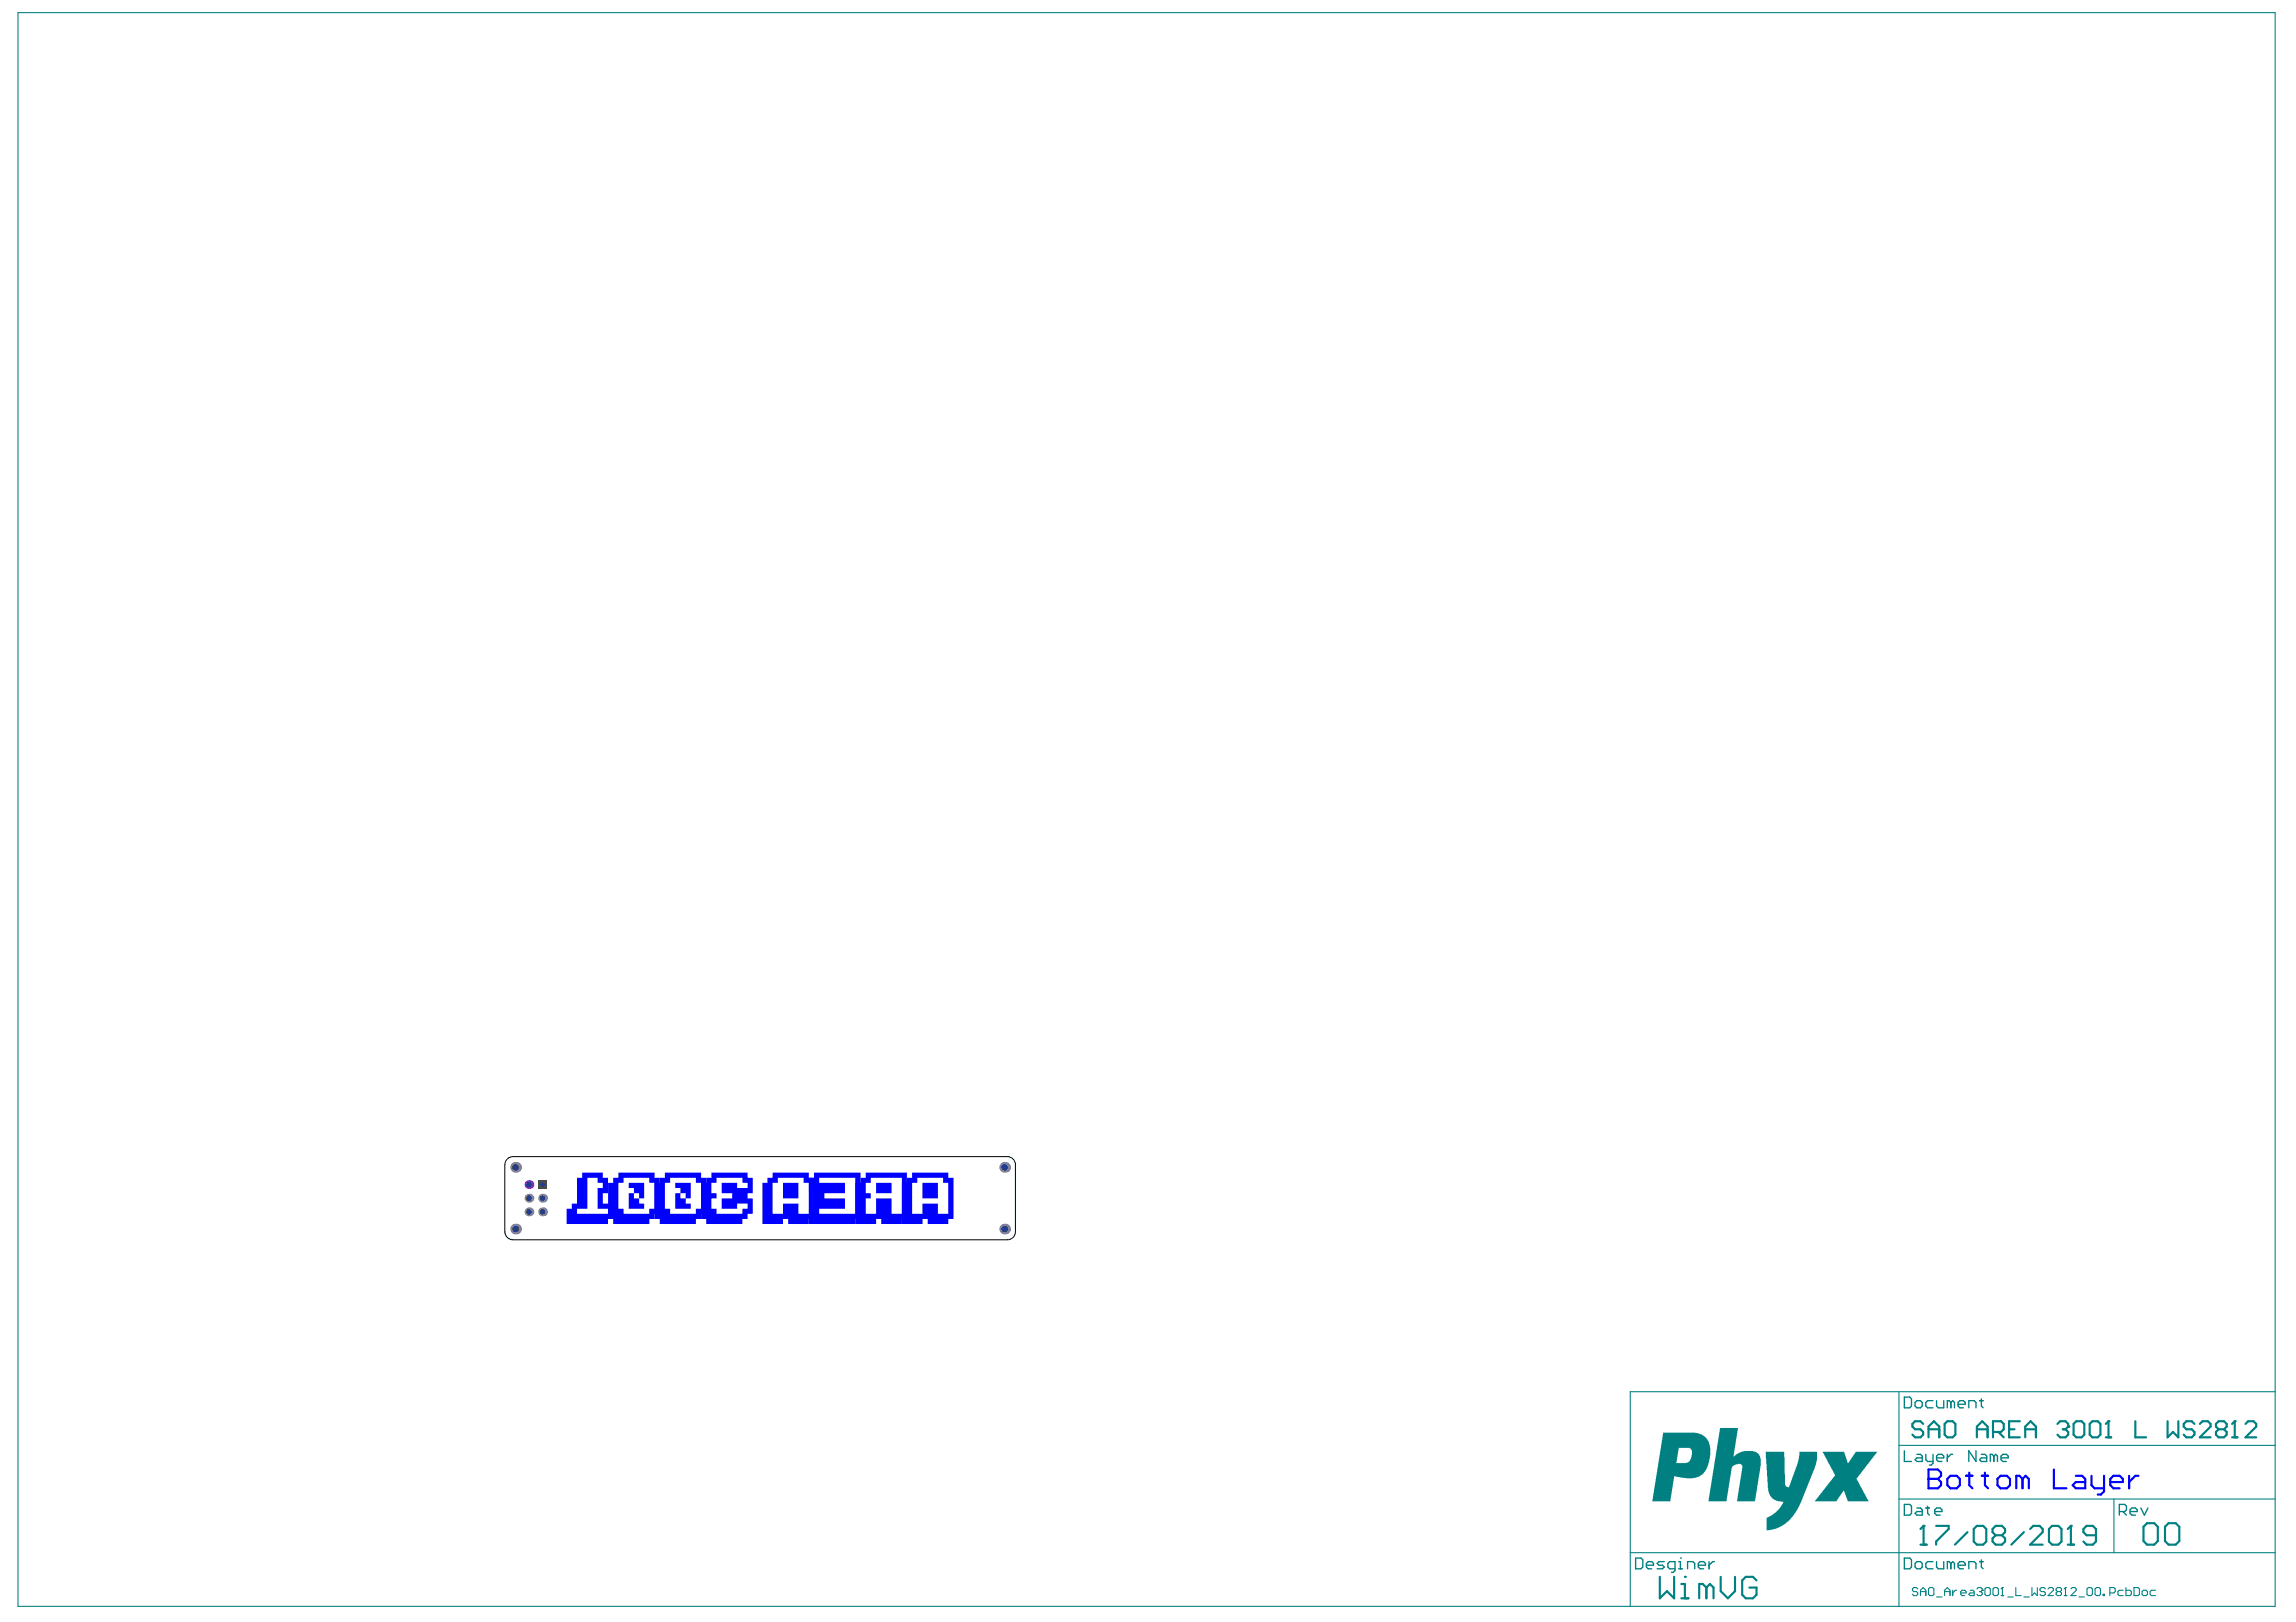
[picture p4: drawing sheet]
<svg xmlns="http://www.w3.org/2000/svg" width="297mm" height="210mm" viewBox="0 0 297 210" stroke-linecap="round" stroke-linejoin="round" font-family="sans-serif">
<g fill="#008080">
<path d="M228.4 187.9h2.4l.1 4.2 .1 .2 .3 .2 .2-.1 1.1-3.1 .2-.9v-.5h2.3v1l-.4 1.3-1.9 4.6-.7 1.3-1.1 1.1-.9 .5-.8 .3-.7 .1v-1.2a.45 .45 0 0 1 .4-.6l.7-.5 .5-.6 .5-.9h-.6l-.6-.2-.4-.4-.2-.4-.2-.7z"/>
<path d="M235.8 187.9h2.8l.4 1.4 .2-.1 .9-1.3h2.8l-2.6 3.3a.38 .38 0 0 0 .1 .5l1.3 2.6h-2.6l-.5-1.4h-.1l-.9 1.4h-2.8l2.2-2.8 .1-.3a.34 .34 0 0 0 .1-.5z"/>
<path d="M222.5 184.8h2.4l-.6 3.7 .7-.5 .7-.2h1.3l.4 .2 .3 .4 .1 .4v.9l-.8 4.6h-2.3l.7-4.2a.58 .58 0 0 0-.1-.6h-.7l-.3 .2a.59 .59 0 0 0-.3 .6l-.7 4h-2.3z"/>
<path d="M215.2 185.4h4.1l.9 .3 .6 .5 .4 .7 .1 .4-.1 1.4-.2 .8-.3 .7-.3 .5-.5 .4-.9 .2h-.9l-1.5-.2-.5 3.2h-2.4zM217.2 187.4l-.3 1.9h1.2l.3-.1 .4-.5 .1-.7a.56 .56 0 0 0-.3-.6z"/>
</g>
<g fill="none" stroke="#008080" stroke-width=".14">
<path d="M2.3 1.6h292v206.3h-292zM245.7 180.1v27.8M245.7 194h48.6M245.7 187h48.6M273.5 194v6.9M294.3 180.1h-83.4v27.8M210.9 200.9h83.4M248.1 205.6l-.2-.2h-.3l-.2 .2v.2l.2 .2h.3l.2 .1v.2l-.2 .2h-.3l-.2-.2M248.5 206h.6M248.5 206.5v-.7l.3-.4 .3 .4v.7M249.5 205.6l.2-.2h.3l.2 .2v.7l-.2 .2h-.3l-.2-.2zM250.5 206.7h.7"/>
<path d="M251.6 206h.7M251.6 206.5v-.7l.3-.4 .4 .4v.7M252.6 205.8v.7M253.1 205.8h-.1l-.4 .3M253.7 206.1h.7v-.1l-.2-.2h-.4l-.1 .2v.3l.1 .2h.4M254.9 205.8h.3l.2 .2v.5h-.5l-.2-.2 .2-.2h.5M255.8 205.6l.1-.2h.4l.1 .2v.2M256.1 206h.2M256.3 206l.1 .1v.2l-.1 .2h-.4l-.1-.2M256.4 205.8h.1M256.4 205.8l-.1 .2M256.8 205.6l.2-.2h.3l.2 .2v.7l-.2 .2h-.3l-.2-.2z"/>
<path d="M257.8 205.6l.2-.2h.4l.1 .2v.7l-.1 .2h-.4l-.2-.2zM258.9 206.5h.3M259.1 205.4h.1M259.1 205.4v1.1M259.1 205.4l-.2 .2M259.7 206.7h.7M260.8 205.4v1.1h.7M261.8 206.7h.7M262.9 205.4v1.1l.3-.4 .4 .4v-1.1M264.6 205.6l-.2-.2h-.3l-.2 .2v.2l.2 .2h.3l.2 .1v.2l-.2 .2h-.3l-.2-.2M265 205.6l.1-.2h.4l.2 .2v.2l-.7 .7h.7M266.2 206l-.2-.2v-.2l.2-.2h.3l.2 .2v.2l-.2 .2"/>
<path d="M266.2 206h.3M266.2 206l-.2 .1v.2l.2 .2h.3l.2-.2v-.2l-.2-.1M267 206.5h.4M267.2 205.4h.1M267.2 205.4v1.1M267.2 205.4l-.2 .2M267.9 205.6l.2-.2h.3l.2 .2v.2l-.7 .7h.7M269 206.7h.7M270 205.6l.2-.2h.3l.2 .2v.7l-.2 .2h-.3l-.2-.2zM271 205.6l.2-.2h.4l.1 .2v.7l-.1 .2h-.4l-.2-.2zM272.1 206.3h.2v.2h-.2zM273 206.1h.5l.1-.1v-.4l-.1-.2h-.5v1.1"/>
<path d="M274.7 205.8h-.5l-.2 .2v.3l.2 .2h.5M275 205.4v1.1h.6l.1-.2v-.3l-.1-.2h-.6M276.1 205.4h.5l.2 .2v.7l-.2 .2h-.5zM277.1 206l.2-.2h.3l.2 .2v.3l-.2 .2h-.3l-.2-.2zM278.9 205.8h-.6l-.1 .2v.3l.1 .2h.6"/>
</g>
<g fill="none" stroke="#008080" stroke-width=".17">
<path d="M246.4 194.7h.7l.2 .2v.9l-.2 .3h-.7zM246.4 180.8h.7l.2 .2v1l-.2 .2h-.7zM246.4 187.7v1.4h.9M247.8 181.5l.2-.2h.5l.2 .2v.5l-.2 .2h-.5l-.2-.2zM248 195.1h.5l.2 .3v.7h-.7l-.2-.3 .2-.2h.7M248 188.2h.5l.2 .2v.7h-.7l-.2-.2 .2-.2h.7M249.1 195.1h.5M249.1 188.2v.7l.3 .2h.7M249.4 194.9v.9l.2 .3M250.1 181.3h-.7l-.3 .2v.5l.3 .2h.7M250.1 188.2v1.2l-.3 .2h-.2M250.3 195.6h.9v-.2l-.2-.3h-.5l-.2 .3v.4l.2 .3h.5"/>
<path d="M250.5 188.7h1v-.3l-.3-.2h-.4l-.3 .2v.5l.3 .2h.4M250.5 181.3v.7l.3 .2h.7v-.9M251.9 188.2v.9M252.4 181.5l-.2-.2h-.3v.9M252.4 181.5l.2-.2 .3 .2v.7M252.4 181.5v.7M252.6 188.2h-.2l-.5 .5M253.3 181.7h.9v-.2l-.2-.2h-.4l-.3 .2v.5l.3 .2h.4M254.7 182.2v-.9h.7l.2 .2v.7M255.6 187.7v1.4l-.9-1.4v1.4M256.1 181.3h.5M256.3 188.2h.5l.2 .2v.7h-.7l-.2-.2 .2-.2h.7"/>
<path d="M256.3 181v1l.3 .2M258 188.4l-.3-.2h-.2v.9M258 188.4v.7M258 188.4l.2-.2 .2 .2v.7M258.9 188.7h.9v-.3l-.2-.2h-.5l-.2 .2v.5l.2 .2h.5M274.2 195.6h.7l.2-.2v-.5l-.2-.2h-.7v1.4M274.6 195.6l.5 .5M275.6 195.6h.9v-.2l-.2-.3h-.5l-.2 .3v.4l.2 .3h.5M277 195.1l.4 1 .5-1M211.6 201.6h.7l.2 .3v.9l-.2 .2h-.7zM213 202.6h.9v-.3l-.2-.2h-.5l-.2 .2v.5l.2 .2h.5M215.3 202.1h-.7l-.2 .2 .2 .3h.5l.2 .2-.2 .2h-.7"/>
<path d="M216.7 203h-.7l-.2-.2v-.5l.2-.2h.7v1.1l-.2 .3h-.3M217.2 203h.4M217.2 202.1h.2v.9M217.4 201.6h.1M218.3 203v-.9h.7l.3 .2v.7M219.7 202.6h.9v-.3l-.2-.2h-.5l-.2 .2v.5l.2 .2h.5M221.1 202.1v.9M221.8 202.1h-.2l-.5 .5M246.4 201.6h.7l.2 .3v.9l-.2 .2h-.7zM247.8 202.3l.2-.2h.5l.2 .2v.5l-.2 .2h-.5l-.2-.2zM250.1 202.1h-.7l-.3 .2v.5l.3 .2h.7M250.5 202.1v.7l.3 .2h.7v-.9"/>
<path d="M252.4 202.3l-.2-.2h-.3v.9M252.4 202.3v.7M252.4 202.3l.2-.2 .3 .2v.7M253.3 202.6h.9v-.3l-.2-.2h-.4l-.3 .2v.5l.3 .2h.4M254.7 203v-.9h.7l.2 .2v.7M256.1 202.1h.5M256.3 201.9v.9l.3 .2"/>
</g>
<g fill="none" stroke="#008080" stroke-width=".28">
<path d="M248.5 199.9h.8M248.8 184.3l-.3-.4h-.7l-.4 .4v.3l.4 .4h.7l.3 .3v.4l-.3 .3h-.7l-.4-.3M248.9 197.5h.1M248.9 197.5v2.4M248.9 197.5l-.4 .4M249.5 185h1.4M249.5 186v-1.4l.7-.7 .7 .7v1.4M250.5 197.5h1.6v.4l-1.6 1.6v.4M251.6 184.3l.3-.4h.7l.4 .4v1.4l-.4 .3h-.7l-.3-.3zM254.5 198.3l-1.6 1.6M255.3 197.9l.5-.4h.8l.4 .4v1.6l-.4 .4h-.8l-.5-.4zM255.8 185h1.3"/>
<path d="M255.8 186v-1.4l.6-.7 .7 .7v1.4M257.8 185.3h1.1l.3-.3v-.7l-.3-.4h-1.1v2.1M258.2 198.7l-.4 .4v.4l.4 .4h.8l.4-.4v-.4l-.4-.4M258.2 198.7l-.4-.4v-.4l.4-.4h.8l.4 .4v.4l-.4 .4M258.2 198.7h.8M258.5 185.3l.7 .7M259.9 185h.7M261.3 183.9h-1.4v2.1h1.4M261.8 198.3l-1.6 1.6M262 185h1.4M262 186v-1.4l.7-.7 .7 .7v1.4M262.6 197.9l.5-.4h.8l.4 .4v.4l-1.7 1.6h1.7"/>
<path d="M265.1 197.9l.4-.4h.8l.4 .4v1.6l-.4 .4h-.8l-.4-.4zM266.2 184.3l.3-.4h.7l.4 .4v.3M266.9 185h.3M267.2 185l.4 .3v.4l-.4 .3h-.7l-.3-.3M267.5 199.9h.8M267.6 184.6h.1M267.6 184.6l-.4 .4M267.9 197.5h.1M267.9 197.5v2.4M267.9 197.5l-.4 .4M268.3 184.3l.3-.4h.7l.4 .4v1.4l-.4 .3h-.7l-.3-.3zM270.3 184.3l.4-.4h.7l.3 .4v1.4l-.3 .3h-.7l-.4-.3z"/>
<path d="M271.2 198.7h-1.3l-.4-.4v-.4l.4-.4h.9l.4 .4v1.6l-.4 .4h-.9l-.4-.4M272.4 186h.7M272.8 183.9h.1M272.8 183.9v2.1M272.8 183.9l-.4 .4M276.3 183.9v2.1h1.3M277.3 197.6l.5-.5h.9l.5 .5v1.8l-.5 .5h-.9l-.5-.5zM280.1 197.6l.5-.5h.9l.4 .5v1.8l-.4 .5h-.9l-.5-.5zM280.4 183.9v2.1l.7-.7 .7 .7v-2.1M283.9 184.3l-.3-.4h-.7l-.4 .4v.3l.4 .4h.7l.3 .3v.4l-.3 .3h-.7l-.4-.3M284.6 184.3l.3-.4h.7l.4 .4v.3l-1.4 1.4h1.4M287 185l-.3-.4v-.3l.3-.4h.7l.4 .4v.3l-.4 .4"/>
<path d="M287 185h.7M287 185l-.3 .3v.4l.3 .3h.7l.4-.3v-.4l-.4-.3M288.8 186h.7M289.1 183.9h.1M289.1 183.9v2.1M289.1 183.9l-.3 .4M290.5 184.3l.4-.4h.6l.4 .4v.3l-1.4 1.4h1.4M214.7 204.1v2.7l1-.9 .9 .9v-2.7M217.5 206.8h.9M217.5 205h.5v1.8M218 204.1h.1M220.8 205.4l-.5-.4h-.5v1.8"/>
<path d="M220.8 205.4v1.4M220.8 205.4l.4-.4 .5 .4v1.4M222.6 204.1v1.8l.9 .9 1-.9v-1.8M227.2 204.5l-.4-.4h-.9l-.5 .4v1.9l.5 .4h.9l.4-.4v-1h-.9"/>
</g>
<g fill="#00f">
<path d="M119.3 153.1v2h2v-2zM118 153.1h.7v-.7h3.3v.7h.7v4h-1.4v-1.3h-2v1.3h-1.3zM116.7 153.1v5.3h2.6v-.7h.7v.7h2.7v-.7h.7v-5.3h-.7v-.7h-4.7v.7h-.7v.7z"/>
<path d="M113.3 153.1v1.3h2v-1.3zM112 153.1h.7v-.7h4v4.7h-1.4v-2h-2v2h-1.3v-2h.7v-.7h-.7zM110.7 153.1v5.3h2.6v-.7h.7v.7h2.7v-.7h.6v-6h-5.3v.7h-.7v.7z"/>
<path d="M106 152.4h4.7v4.7h-4.7v-.7h3.3v-1.3h-2.7v-.7h2.7v-1.3h-3.3zM105.3 151.7v.7h-.6v2h.6v2h-.6v2h6v-.7h.6v-6z"/>
<path d="M101.3 153.1v2h2v-2zM100 153.1h.6v-.7h3.4v.7h.6v4h-1.3v-1.3h-2v1.3h-1.3zM98.6 153.1v5.3h2.7v-.7h.7v.7h2.6v-.7h.7v-5.3h-.7v-.7h-4.6v.7h-.7v.7z"/>
<path d="M92 153.1h.7v-.7h3.4v.7h.6v.6h-1.3v-.6h-2v1.3h1.3v.7h-1.3v1.3h2v-.6h1.3v.6h-.6v.7h-3.4v-.7h-.7v-1.3h.7v-.7h-.7zM90.7 153.1v4.6h.7v.7h4.7v-.7h.6v-.6h.7v-2h-.7v-.7h.7v-2h-.7v-.7h-4.7v.7h-.6v.7z"/>
<path d="M88 154.4h.7v.7h-.7zM87.4 153.1v.6h.6v.7h-.6v2h2v-.6h-.7v-.7h.7v-2zM86 153.1h.7v-.7h3.3v.7h.7v3.3h-.7v.7h-3.3v-.7h-.7zM84.7 153.1v4.6h.7v.7h4.6v-.7h.7v-.6h.7v-4.7h-.7v-.7h-4.7v.7h-.6v.7z"/>
<path d="M82 154.4h.7v.7h-.7zM81.3 153.1v.6h.7v.7h-.7v2h2v-.6h-.6v-.7h.6v-2zM80 153.1h.7v-.7h3.3v.7h.7v3.3h-.7v.7h-3.3v-.7h-.7zM78.7 153.1v4.6h.6v.7h4.7v-.7h.7v-.6h.7v-4.7h-.7v-.7h-4.7v.7h-.7v.7z"/>
<path d="M76 152.4h1.3v.7h.7v.6h-.7v2.7h1.4v.7h-4.1v-.7h1.4zM74.6 152.4v3.4h-.6v.6h-.7v2h5.4v-.7h.6v-1.9h-1.3v-1.4h.7v-2h-.7v-.7h-2.7v.7z"/>
</g>
<g fill="none" stroke="#00f" stroke-width=".28">
<path d="M249.5 191.4h.1M249.5 190.2h1.2l.4 .4v.4l-.4 .4 .4 .4v.4l-.4 .4h-1.2zM249.5 191.4h1.2M251.9 191.4l.4-.4h.8l.5 .4v.8l-.5 .4h-.8l-.4-.4zM254.4 191h.8M254.8 190.6v1.6l.4 .4M256.4 191h.8M256.8 190.6v1.6l.4 .4M258.4 191.4l.4-.4h.8l.4 .4v.8l-.4 .4h-.8l-.4-.4zM261.7 191.4l-.4-.4h-.5v1.6M261.7 191.4v1.2M261.7 191.4l.4-.4 .4 .4v1.2"/>
<path d="M265.7 190.2v2.4h1.6M268.6 191h.8l.4 .4v1.2h-1.2l-.5-.4 .5-.4h1.2M270.6 191v1.2l.4 .4h1.2M272.2 191v2l-.4 .4h-.4M273 191.8h1.6v-.4l-.4-.4h-.8l-.4 .4v.8l.4 .4h.8M275.4 191v1.6M276.7 191h-.4l-.9 .8"/>
</g>
<circle cx="66.7" cy="159.1" r=".7" fill="#808080"/>
<circle cx="66.7" cy="159.1" r=".42" fill="#1f4769"/>
<circle cx="68.4" cy="156.8" r=".57" fill="#808080"/>
<circle cx="68.4" cy="156.8" r=".35" fill="#1f4769"/>
<circle cx="68.4" cy="155.1" r=".57" fill="#808080"/>
<circle cx="68.4" cy="155.1" r=".35" fill="#1f4769"/>
<circle cx="68.4" cy="153.3" r=".57" fill="#8a20db"/>
<circle cx="68.4" cy="153.3" r=".35" fill="#1f4769"/>
<circle cx="66.7" cy="151.1" r=".7" fill="#808080"/>
<circle cx="66.7" cy="151.1" r=".42" fill="#1f4769"/>
<circle cx="70.2" cy="156.8" r=".57" fill="#808080"/>
<circle cx="70.2" cy="156.8" r=".35" fill="#1f4769"/>
<circle cx="70.2" cy="155.1" r=".57" fill="#808080"/>
<circle cx="70.2" cy="155.1" r=".35" fill="#1f4769"/>
<path d="M69.6 152.7h1.2v1.2h-1.2z" fill-rule="evenodd" fill="#f00"/>
<circle cx="70.2" cy="153.3" r=".35" fill="#1f4769"/>
<circle cx="130" cy="159.1" r=".7" fill="#808080"/>
<circle cx="130" cy="159.1" r=".42" fill="#1f4769"/>
<circle cx="130" cy="151.1" r=".7" fill="#808080"/>
<circle cx="130" cy="151.1" r=".42" fill="#1f4769"/>
<path d="M65.5 150.1l.5-.4h.4h63.9a1.04 1.04 0 0 1 1.1 1v8.7a1.04 1.04 0 0 1-1.1 1h-63.9a1.04 1.04 0 0 1-1.1-1v-8.7z" fill="none" stroke="#000" stroke-width=".13"/>
</svg>
